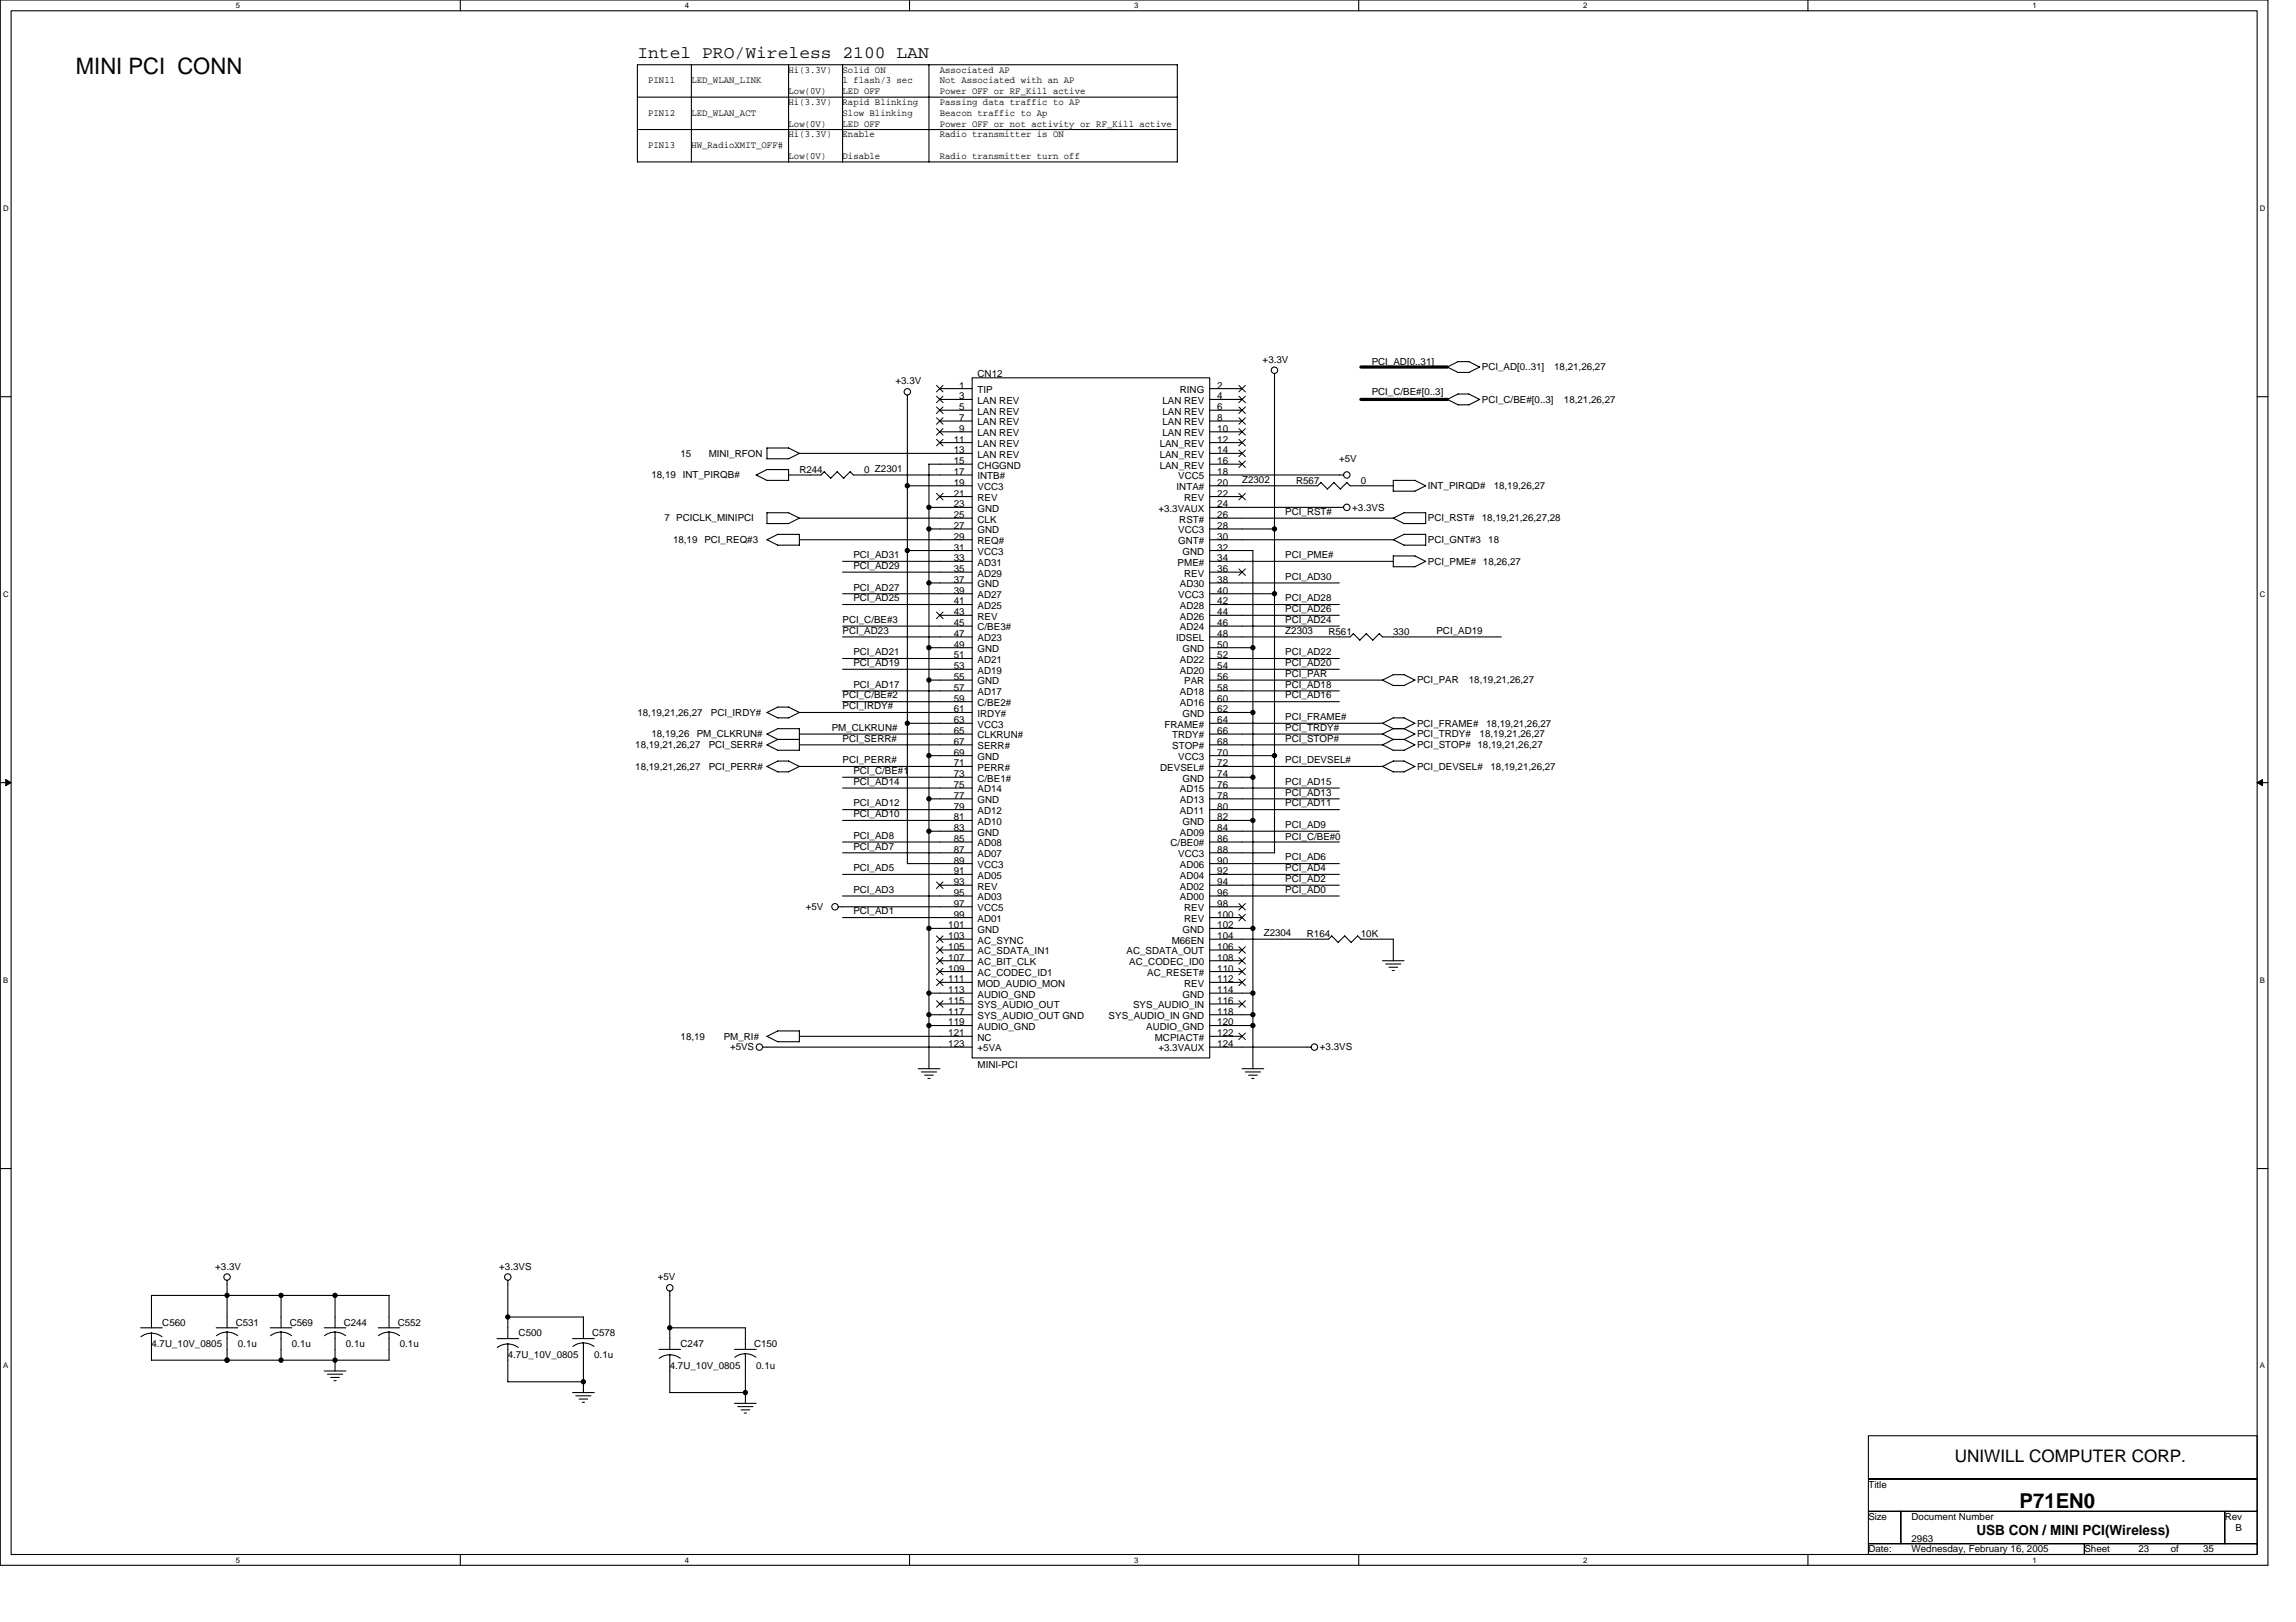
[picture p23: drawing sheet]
<svg xmlns="http://www.w3.org/2000/svg" width="297mm" height="210mm" viewBox="0 0 297 210" stroke-linecap="round" stroke-linejoin="round" font-family="sans-serif">
<defs><g id="words">
<text font-size="2.9" x="9.8" y="9.6">MINI PCI CONN</text>
<text font-size="2.7" x="261.3" y="195.2">P71EN0</text>
<g font-size="2.2">
<text x="82.5" y="7.4">Intel PRO/Wireless 2100 LAN</text>
<text x="252.9" y="189.2">UNIWILL COMPUTER CORP.</text>
</g>
<text font-size="1.8" x="255.7" y="198.6">USB CON / MINI PCI(Wireless)</text>
<g font-size="1.3">
<text x="83.9" y="10.8">PIN11</text>
<text x="89.4" y="10.8">LED_WLAN_LINK</text>
<text x="102" y="9.4">Hi(3.3V)</text>
<text x="109" y="9.4">Solid ON</text>
<text x="109" y="10.8">1 flash/3 sec</text>
<text x="121.6" y="9.4">Associated AP</text>
<text x="121.6" y="10.8">Not Associated with an AP</text>
<text x="83.9" y="15">PIN12</text>
<text x="89.4" y="15">LED_WLAN_ACT</text>
<text x="102" y="16.4">Low(0V)</text>
<text x="102" y="17.8">Hi(3.3V)</text>
<text x="102" y="12.2">Low(0V)</text>
<text x="102" y="13.6">Hi(3.3V)</text>
<text x="109" y="15">Slow Blinking</text>
<text x="109" y="12.2">LED OFF</text>
<text x="109" y="13.6">Rapid Blinking</text>
<text x="109" y="16.4">LED OFF</text>
<text x="109" y="17.8">Enable</text>
<text x="121.6" y="13.6">Passing data traffic to AP</text>
<text x="121.6" y="15">Beacon traffic to Ap</text>
<text x="121.6" y="12.2">Power OFF or RF_Kill active</text>
<text x="121.6" y="17.8">Radio transmitter is ON</text>
<text x="121.6" y="16.4">Power OFF or not activity or RF_Kill active</text>
<text x="83.9" y="19.2">PIN13</text>
<text x="89.4" y="19.2">HW_RadioXMIT_OFF#</text>
<text x="102" y="20.6">Low(0V)</text>
<text x="109" y="20.6">Disable</text>
<text x="121.6" y="20.6">Radio transmitter turn off</text>
<text x="163.3" y="46.9">+3.3V</text>
<text x="177.5" y="47.2">PCI_AD[0..31]</text>
<text x="191.7" y="47.9">PCI_AD[0..31]</text>
<text x="201.1" y="47.9">18,21,26,27</text>
<text x="115.9" y="49.7">+3.3V</text>
<text x="124.1" y="50.3">1</text>
<text x="124.1" y="51.7">3</text>
<text x="124.1" y="53.1">5</text>
<text x="126.5" y="50.9">TIP</text>
<text x="126.5" y="52.3">LAN REV</text>
<text x="126.5" y="53.7">LAN REV</text>
<text x="126.5" y="48.8">CN12</text>
<text x="150.4" y="52.3">LAN REV</text>
<text x="150.4" y="53.7">LAN REV</text>
<text x="152.6" y="50.9">RING</text>
<text x="157.5" y="50.3">2</text>
<text x="157.5" y="51.7">4</text>
<text x="157.5" y="53.1">6</text>
<text x="177.5" y="51.1">PCI_C/BE#[0..3]</text>
<text x="191.7" y="52.1">PCI_C/BE#[0..3]</text>
<text x="202.3" y="52.1">18,21,26,27</text>
<text x="88" y="59.1">15</text>
<text x="91.7" y="59.1">MINI_RFON</text>
<text x="123.4" y="57.3">11</text>
<text x="123.4" y="58.7">13</text>
<text x="124.1" y="54.5">7</text>
<text x="124.1" y="55.9">9</text>
<text x="126.5" y="55">LAN REV</text>
<text x="126.5" y="56.4">LAN REV</text>
<text x="126.5" y="57.8">LAN REV</text>
<text x="126.5" y="59.2">LAN REV</text>
<text x="150" y="57.8">LAN_REV</text>
<text x="150" y="59.2">LAN_REV</text>
<text x="150.4" y="55">LAN REV</text>
<text x="150.4" y="56.4">LAN REV</text>
<text x="157.5" y="54.5">8</text>
<text x="157.5" y="55.9">10</text>
<text x="157.5" y="57.3">12</text>
<text x="157.5" y="58.7">14</text>
<text x="173.3" y="59.8">+5V</text>
<text x="84.3" y="61.9">18,19</text>
<text x="88.3" y="61.9">INT_PIRQB#</text>
<text x="103.4" y="61.2">R244</text>
<text x="111.8" y="61.2">0 Z2301</text>
<text x="123.4" y="60.1">15</text>
<text x="123.4" y="61.5">17</text>
<text x="123.4" y="62.9">19</text>
<text x="123.4" y="64.3">21</text>
<text x="123.4" y="65.7">23</text>
<text x="126.5" y="60.6">CHGGND</text>
<text x="126.5" y="62">INTB#</text>
<text x="126.5" y="63.4">VCC3</text>
<text x="126.5" y="64.8">REV</text>
<text x="150" y="60.6">LAN_REV</text>
<text x="152.2" y="63.4">INTA#</text>
<text x="152.4" y="62">VCC5</text>
<text x="153.2" y="64.8">REV</text>
<text x="157.5" y="60.1">16</text>
<text x="157.5" y="61.5">18</text>
<text x="157.5" y="62.9">20</text>
<text x="157.5" y="64.3">22</text>
<text x="157.5" y="65.7">24</text>
<text x="160.7" y="62.5">Z2302</text>
<text x="167.7" y="62.6">R567</text>
<text x="176.1" y="62.6">0</text>
<text x="184.7" y="63.3">INT_PIRQD#</text>
<text x="193.2" y="63.3">18,19,26,27</text>
<text x="86" y="67.5">7 PCICLK_MINIPCI</text>
<text x="87.1" y="70.3">18,19</text>
<text x="91.1" y="70.3">PCI_REQ#3</text>
<text x="123.4" y="67">25</text>
<text x="123.4" y="68.4">27</text>
<text x="123.4" y="69.8">29</text>
<text x="123.4" y="71.2">31</text>
<text x="126.5" y="66.2">GND</text>
<text x="126.5" y="67.6">CLK</text>
<text x="126.5" y="69">GND</text>
<text x="126.5" y="70.4">REQ#</text>
<text x="126.5" y="71.8">VCC3</text>
<text x="149.9" y="66.2">+3.3VAUX</text>
<text x="152.4" y="69">VCC3</text>
<text x="152.4" y="70.4">GNT#</text>
<text x="152.6" y="67.6">RST#</text>
<text x="153" y="71.8">GND</text>
<text x="157.5" y="67">26</text>
<text x="157.5" y="68.4">28</text>
<text x="157.5" y="69.8">30</text>
<text x="157.5" y="71.2">32</text>
<text x="166.3" y="66.6">PCI_RST#</text>
<text x="174.9" y="66.1">+3.3VS</text>
<text x="184.7" y="67.5">PCI_RST#</text>
<text x="184.7" y="70.3">PCI_GNT#3</text>
<text x="191.7" y="67.5">18,19,21,26,27,28</text>
<text x="192.5" y="70.3">18</text>
<text x="110.4" y="72.2">PCI_AD31</text>
<text x="110.4" y="73.6">PCI_AD29</text>
<text x="110.4" y="77.8">PCI_AD25</text>
<text x="110.4" y="76.4">PCI_AD27</text>
<text x="123.4" y="72.6">33</text>
<text x="123.4" y="74">35</text>
<text x="123.4" y="75.4">37</text>
<text x="123.4" y="76.8">39</text>
<text x="126.5" y="73.2">AD31</text>
<text x="126.5" y="74.6">AD29</text>
<text x="126.5" y="76">GND</text>
<text x="126.5" y="77.4">AD27</text>
<text x="152.4" y="73.2">PME#</text>
<text x="152.4" y="77.4">VCC3</text>
<text x="152.6" y="76">AD30</text>
<text x="153.2" y="74.6">REV</text>
<text x="157.5" y="72.6">34</text>
<text x="157.5" y="74">36</text>
<text x="157.5" y="75.4">38</text>
<text x="157.5" y="76.8">40</text>
<text x="166.3" y="72.2">PCI_PME#</text>
<text x="166.3" y="75">PCI_AD30</text>
<text x="166.3" y="77.8">PCI_AD28</text>
<text x="184.7" y="73.1">PCI_PME# 18,26,27</text>
<text x="109" y="82">PCI_AD23</text>
<text x="109" y="80.6">PCI_C/BE#3</text>
<text x="123.4" y="78.2">41</text>
<text x="123.4" y="79.6">43</text>
<text x="123.4" y="81">45</text>
<text x="123.4" y="82.4">47</text>
<text x="123.4" y="83.8">49</text>
<text x="126.5" y="78.8">AD25</text>
<text x="126.5" y="80.2">REV</text>
<text x="126.5" y="81.6">C/BE3#</text>
<text x="126.5" y="83">AD23</text>
<text x="152.1" y="83">IDSEL</text>
<text x="152.6" y="78.8">AD28</text>
<text x="152.6" y="80.2">AD26</text>
<text x="152.6" y="81.6">AD24</text>
<text x="157.5" y="78.2">42</text>
<text x="157.5" y="79.6">44</text>
<text x="157.5" y="81">46</text>
<text x="157.5" y="82.4">48</text>
<text x="157.5" y="83.8">50</text>
<text x="166.3" y="80.6">PCI_AD24</text>
<text x="166.3" y="79.2">PCI_AD26</text>
<text x="166.3" y="82">Z2303</text>
<text x="171.9" y="82.1">R561</text>
<text x="180.2" y="82.1">330</text>
<text x="185.8" y="82">PCI_AD19</text>
<text x="110.4" y="89">PCI_AD17</text>
<text x="110.4" y="86.2">PCI_AD19</text>
<text x="110.4" y="84.8">PCI_AD21</text>
<text x="123.4" y="85.2">51</text>
<text x="123.4" y="86.6">53</text>
<text x="123.4" y="88">55</text>
<text x="123.4" y="89.4">57</text>
<text x="126.5" y="84.4">GND</text>
<text x="126.5" y="85.8">AD21</text>
<text x="126.5" y="87.2">AD19</text>
<text x="126.5" y="88.6">GND</text>
<text x="126.5" y="90">AD17</text>
<text x="152.6" y="85.8">AD22</text>
<text x="152.6" y="87.2">AD20</text>
<text x="152.6" y="90">AD18</text>
<text x="153" y="84.4">GND</text>
<text x="153.2" y="88.6">PAR</text>
<text x="157.5" y="85.2">52</text>
<text x="157.5" y="86.6">54</text>
<text x="157.5" y="88">56</text>
<text x="157.5" y="89.4">58</text>
<text x="166.3" y="84.8">PCI_AD22</text>
<text x="166.3" y="86.2">PCI_AD20</text>
<text x="166.3" y="87.6">PCI_PAR</text>
<text x="166.3" y="89">PCI_AD18</text>
<text x="183.3" y="88.4">PCI_PAR</text>
<text x="190" y="88.4">18,19,21,26,27</text>
<text x="82.5" y="92.6">18,19,21,26,27</text>
<text x="84.3" y="95.4">18,19,26</text>
<text x="90.1" y="95.4">PM_CLKRUN#</text>
<text x="92" y="92.6">PCI_IRDY#</text>
<text x="107.6" y="94.6">PM_CLKRUN#</text>
<text x="109" y="91.8">PCI_IRDY#</text>
<text x="109" y="90.4">PCI_C/BE#2</text>
<text x="109" y="96">PCI_SERR#</text>
<text x="123.4" y="90.8">59</text>
<text x="123.4" y="92.2">61</text>
<text x="123.4" y="93.6">63</text>
<text x="123.4" y="95">65</text>
<text x="126.5" y="91.4">C/BE2#</text>
<text x="126.5" y="92.8">IRDY#</text>
<text x="126.5" y="94.2">VCC3</text>
<text x="126.5" y="95.6">CLKRUN#</text>
<text x="150.7" y="94.2">FRAME#</text>
<text x="151.7" y="95.6">TRDY#</text>
<text x="152.6" y="91.4">AD16</text>
<text x="153" y="92.8">GND</text>
<text x="157.5" y="90.8">60</text>
<text x="157.5" y="92.2">62</text>
<text x="157.5" y="93.6">64</text>
<text x="157.5" y="95">66</text>
<text x="166.3" y="94.6">PCI_TRDY#</text>
<text x="166.3" y="93.2">PCI_FRAME#</text>
<text x="166.3" y="96">PCI_STOP#</text>
<text x="166.3" y="90.4">PCI_AD16</text>
<text x="183.3" y="94">PCI_FRAME#</text>
<text x="183.3" y="95.4">PCI_TRDY#</text>
<text x="191.4" y="95.4">18,19,21,26,27</text>
<text x="192.3" y="94">18,19,21,26,27</text>
<text x="82.2" y="99.6">18,19,21,26,27</text>
<text x="82.2" y="96.8">18,19,21,26,27</text>
<text x="91.7" y="99.6">PCI_PERR#</text>
<text x="91.7" y="96.8">PCI_SERR#</text>
<text x="109" y="98.8">PCI_PERR#</text>
<text x="110.4" y="101.6">PCI_AD14</text>
<text x="110.4" y="100.2">PCI_C/BE#1</text>
<text x="123.4" y="96.4">67</text>
<text x="123.4" y="97.8">69</text>
<text x="123.4" y="99.2">71</text>
<text x="123.4" y="100.6">73</text>
<text x="123.4" y="102">75</text>
<text x="126.5" y="97">SERR#</text>
<text x="126.5" y="98.4">GND</text>
<text x="126.5" y="99.8">PERR#</text>
<text x="126.5" y="101.1">C/BE1#</text>
<text x="150.1" y="99.8">DEVSEL#</text>
<text x="151.7" y="97">STOP#</text>
<text x="152.4" y="98.4">VCC3</text>
<text x="153" y="101.1">GND</text>
<text x="157.5" y="96.4">68</text>
<text x="157.5" y="97.8">70</text>
<text x="157.5" y="99.2">72</text>
<text x="157.5" y="100.6">74</text>
<text x="157.5" y="102">76</text>
<text x="166.3" y="98.8">PCI_DEVSEL#</text>
<text x="166.3" y="101.6">PCI_AD15</text>
<text x="183.3" y="96.8">PCI_STOP# 18,19,21,26,27</text>
<text x="183.3" y="99.6">PCI_DEVSEL#</text>
<text x="192.8" y="99.6">18,19,21,26,27</text>
<text x="110.4" y="105.8">PCI_AD10</text>
<text x="110.4" y="104.4">PCI_AD12</text>
<text x="123.4" y="103.4">77</text>
<text x="123.4" y="104.8">79</text>
<text x="123.4" y="106.2">81</text>
<text x="123.4" y="107.6">83</text>
<text x="126.5" y="102.5">AD14</text>
<text x="126.5" y="103.9">GND</text>
<text x="126.5" y="105.3">AD12</text>
<text x="126.5" y="106.7">AD10</text>
<text x="152.6" y="102.5">AD15</text>
<text x="152.6" y="103.9">AD13</text>
<text x="152.6" y="105.3">AD11</text>
<text x="153" y="106.7">GND</text>
<text x="157.5" y="103.4">78</text>
<text x="157.5" y="104.8">80</text>
<text x="157.5" y="106.2">82</text>
<text x="157.5" y="107.6">84</text>
<text x="166.3" y="103">PCI_AD13</text>
<text x="166.3" y="107.2">PCI_AD9</text>
<text x="166.3" y="104.4">PCI_AD11</text>
<text x="110.4" y="108.6">PCI_AD8</text>
<text x="110.4" y="112.7">PCI_AD5</text>
<text x="110.4" y="110">PCI_AD7</text>
<text x="123.4" y="109">85</text>
<text x="123.4" y="110.4">87</text>
<text x="123.4" y="111.8">89</text>
<text x="123.4" y="113.2">91</text>
<text x="126.5" y="108.1">GND</text>
<text x="126.5" y="109.5">AD08</text>
<text x="126.5" y="110.9">AD07</text>
<text x="126.5" y="112.3">VCC3</text>
<text x="126.5" y="113.7">AD05</text>
<text x="151.4" y="109.5">C/BE0#</text>
<text x="152.4" y="110.9">VCC3</text>
<text x="152.6" y="108.1">AD09</text>
<text x="152.6" y="112.3">AD06</text>
<text x="152.6" y="113.7">AD04</text>
<text x="157.5" y="109">86</text>
<text x="157.5" y="110.4">88</text>
<text x="157.5" y="111.8">90</text>
<text x="157.5" y="113.2">92</text>
<text x="166.3" y="108.7">PCI_C/BE#0</text>
<text x="166.3" y="112.7">PCI_AD4</text>
<text x="166.3" y="111.3">PCI_AD6</text>
<text x="104.3" y="117.8">+5V</text>
<text x="110.4" y="118.3">PCI_AD1</text>
<text x="110.4" y="115.5">PCI_AD3</text>
<text x="123.4" y="114.5">93</text>
<text x="123.4" y="115.9">95</text>
<text x="123.4" y="117.3">97</text>
<text x="123.4" y="118.7">99</text>
<text x="126.5" y="115.1">REV</text>
<text x="126.5" y="116.5">AD03</text>
<text x="126.5" y="117.9">VCC5</text>
<text x="126.5" y="119.3">AD01</text>
<text x="152.6" y="115.1">AD02</text>
<text x="152.6" y="116.5">AD00</text>
<text x="153.2" y="117.9">REV</text>
<text x="153.2" y="119.3">REV</text>
<text x="157.5" y="114.5">94</text>
<text x="157.5" y="115.9">96</text>
<text x="157.5" y="117.3">98</text>
<text x="157.5" y="118.7">100</text>
<text x="166.3" y="114.1">PCI_AD2</text>
<text x="166.3" y="115.5">PCI_AD0</text>
<text x="122.7" y="120.1">101</text>
<text x="122.7" y="121.5">103</text>
<text x="122.7" y="122.9">105</text>
<text x="122.7" y="124.3">107</text>
<text x="122.7" y="125.7">109</text>
<text x="126.5" y="120.7">GND</text>
<text x="126.5" y="122.1">AC_SYNC</text>
<text x="126.5" y="123.5">AC_SDATA_IN1</text>
<text x="126.5" y="124.9">AC_BIT_CLK</text>
<text x="145.7" y="123.5">AC_SDATA_OUT</text>
<text x="146.1" y="124.9">AC_CODEC_ID0</text>
<text x="151.6" y="122.1">M66EN</text>
<text x="153" y="120.7">GND</text>
<text x="157.5" y="120.1">102</text>
<text x="157.5" y="121.5">104</text>
<text x="157.5" y="122.9">106</text>
<text x="157.5" y="124.3">108</text>
<text x="157.5" y="125.7">110</text>
<text x="163.5" y="121.1">Z2304</text>
<text x="169.1" y="121.3">R164</text>
<text x="176.1" y="121.3">10K</text>
<text x="122.7" y="127.1">111</text>
<text x="122.7" y="128.5">113</text>
<text x="122.7" y="129.9">115</text>
<text x="122.7" y="131.3">117</text>
<text x="126.5" y="126.3">AC_CODEC_ID1</text>
<text x="126.5" y="127.7">MOD_AUDIO_MON</text>
<text x="126.5" y="129.1">AUDIO_GND</text>
<text x="126.5" y="130.5">SYS_AUDIO_OUT</text>
<text x="126.5" y="131.9">SYS_AUDIO_OUT GND</text>
<text x="143.4" y="131.9">SYS_AUDIO_IN GND</text>
<text x="146.6" y="130.5">SYS_AUDIO_IN</text>
<text x="148.4" y="126.3">AC_RESET#</text>
<text x="153" y="129.1">GND</text>
<text x="153.2" y="127.7">REV</text>
<text x="157.5" y="127.1">112</text>
<text x="157.5" y="128.5">114</text>
<text x="157.5" y="129.9">116</text>
<text x="157.5" y="131.3">118</text>
<text x="88.1" y="134.5">18,19</text>
<text x="93.6" y="134.5">PM_RI#</text>
<text x="94.5" y="135.9">+5VS</text>
<text x="122.7" y="132.7">119</text>
<text x="122.7" y="134.1">121</text>
<text x="122.7" y="135.5">123</text>
<text x="126.5" y="133.3">AUDIO_GND</text>
<text x="126.5" y="134.7">NC</text>
<text x="126.5" y="136.1">+5VA</text>
<text x="148.3" y="133.3">AUDIO_GND</text>
<text x="149.4" y="134.7">MCPIACT#</text>
<text x="149.9" y="136.1">+3.3VAUX</text>
<text x="157.5" y="132.7">120</text>
<text x="157.5" y="134.1">122</text>
<text x="157.5" y="135.5">124</text>
<text x="170.8" y="135.9">+3.3VS</text>
<text x="126.5" y="138.2">MINI-PCI</text>
<text x="27.8" y="164.3">+3.3V</text>
<text x="64.6" y="164.3">+3.3VS</text>
<text x="85.1" y="165.7">+5V</text>
<text x="21" y="171.6">C560</text>
<text x="30.5" y="171.6">C531</text>
<text x="37.5" y="171.6">C569</text>
<text x="44.5" y="171.6">C244</text>
<text x="51.4" y="171.6">C552</text>
<text x="67.1" y="173">C500</text>
<text x="76.6" y="173">C578</text>
<text x="19.6" y="174.4">4.7U_10V_0805</text>
<text x="30.8" y="174.4">0.1u</text>
<text x="37.8" y="174.4">0.1u</text>
<text x="44.7" y="174.4">0.1u</text>
<text x="51.7" y="174.4">0.1u</text>
<text x="65.7" y="175.7">4.7U_10V_0805</text>
<text x="76.9" y="175.7">0.1u</text>
<text x="86.7" y="177.1">4.7U_10V_0805</text>
<text x="88.1" y="174.4">C247</text>
<text x="97.5" y="174.4">C150</text>
<text x="97.8" y="177.1">0.1u</text>
<text x="241.7" y="192.5">Title</text>
<text x="241.7" y="196.7">Size</text>
<text x="247.3" y="196.7">Document Number</text>
<text x="287.8" y="196.7">Rev</text>
<text x="241.7" y="200.9">Date:</text>
<text x="247.3" y="200.9">Wednesday, February 16, 2005</text>
<text x="247.3" y="199.5">2963</text>
<text x="269.7" y="200.9">Sheet</text>
<text x="276.6" y="200.9">23</text>
<text x="280.8" y="200.9">of</text>
<text x="285" y="200.9">35</text>
<text x="289.2" y="198.1">B</text>
</g>
<g font-size="1">
<text x="30.5" y="1">5</text>
<text x="88.6" y="1">4</text>
<text x="146.7" y="1">3</text>
<text x="204.8" y="1">2</text>
<text x="263" y="1">1</text>
<text x=".4" y="27.3">D</text>
<text x="292.4" y="27.3">D</text>
<text x=".4" y="77.2">C</text>
<text x="292.4" y="77.2">C</text>
<text x=".4" y="127.2">B</text>
<text x="292.4" y="127.2">B</text>
<text x=".4" y="177.1">A</text>
<text x="292.4" y="177.1">A</text>
<text x="30.5" y="202.2">5</text>
<text x="88.6" y="202.2">4</text>
<text x="146.7" y="202.2">3</text>
<text x="204.8" y="202.2">2</text>
<text x="263" y="202.2">1</text>
</g>
</g></defs>
<path d="M0 0h293.4v202.6h-293.4zM1.4 1.4h290.6v199.8h-290.6z" fill="none" stroke="#000" stroke-width=".14"/>
<g fill="#fff">
<path d="M30.5 .1h.6v1.2h-.6z"/>
<path d="M30.5 201.3h.6v1.1h-.6z"/>
</g>
<path d="M59.6 0v1.4M59.6 201.2v1.4" fill="none" stroke="#000" stroke-width=".14"/>
<g fill="#fff">
<path d="M88.6 .1h.6v1.2h-.6z"/>
<path d="M88.6 201.3h.6v1.1h-.6z"/>
</g>
<path d="M117.7 0v1.4M117.7 201.2v1.4" fill="none" stroke="#000" stroke-width=".14"/>
<g fill="#fff">
<path d="M146.7 .1h.6v1.2h-.6z"/>
<path d="M146.7 201.3h.6v1.1h-.6z"/>
</g>
<path d="M175.8 0v1.4M175.8 201.2v1.4" fill="none" stroke="#000" stroke-width=".14"/>
<g fill="#fff">
<path d="M204.8 .1h.6v1.2h-.6z"/>
<path d="M204.8 201.3h.6v1.1h-.6z"/>
</g>
<path d="M233.9 0v1.4M233.9 201.2v1.4" fill="none" stroke="#000" stroke-width=".14"/>
<g fill="#fff">
<path d="M263 .1h.5v1.2h-.5z"/>
<path d="M263 201.3h.5v1.1h-.5z"/>
<path d="M.4 26.4h.7v1.1h-.7z"/>
<path d="M292.4 26.4h.7v1.1h-.7z"/>
<path d="M.4 76.3h.7v1.1h-.7z"/>
<path d="M292.4 76.3h.7v1.1h-.7z"/>
</g>
<path d="M0 51.3h1.4M292 51.3h1.4" fill="none" stroke="#000" stroke-width=".14"/>
<g fill="#fff">
<path d="M.4 126.3h.7v1.1h-.7z"/>
<path d="M292.4 126.3h.6v1.1h-.6z"/>
</g>
<path d="M0 101.3h1.4M292 101.3h1.4" fill="none" stroke="#000" stroke-width=".14"/>
<path d="M.7 100.9l.7 .4-.7 .4zM292 101.3l.7-.4v.8z" fill="#000" stroke="#000" stroke-width=".13"/>
<g fill="#fff">
<path d="M.4 176.2h.7v1.1h-.7z"/>
<path d="M292.3 176.2h.7v1.1h-.7z"/>
</g>
<g fill="none" stroke="#000" stroke-width=".14">
<path d="M82.5 8.4h69.8v12.6h-69.8zM82.5 16.8h69.8M82.5 12.6h69.8M89.4 8.4v12.6M102 8.4v12.6M109 8.4v12.6M120.2 8.4v12.6M102 58l1.4 .7M102 58h-2.8v1.4h2.8M103.4 58.7h22.4M103.4 58.7l-1.4 .7M117.4 51.1v60.7"/>
<path d="M121.6 50.3h4.2M121.6 51.7h4.2M121.6 53.1h4.2M121.6 54.5h4.2M121.6 55.9h4.2M121.6 57.3h4.2M125.8 48.9h30.7v88h-30.7zM156.5 50.3h4.2M156.5 51.7h4.2M156.5 53.1h4.2M156.5 54.5h4.2M156.5 55.9h4.2"/>
<path d="M156.5 57.3h4.2M156.5 58.7h4.2M164.9 48.3v62.1h-8.4M188.6 51h1.4M188.6 51l-1.4 .7 1.4 .7h1.4l1.4-.7-1.4-.7M190 46.8l1.4 .7-1.4 .7h-1.4l-1.4-.7M190 46.8h-1.4l-1.4 .7M97.8 61.5l1.4-.7h2.8v1.4M97.8 61.5l1.4 .7h2.8M99.2 69.8l1.4 .7 2.8 .1v-1.4h-2.8l-1.4 .6M102 66.4l1.4 .7M102 66.4h-2.8v1.4h2.8"/>
<path d="M103.4 67.1h22.4M103.4 69.8h22.4M103.4 67l-1.4 .8M106.6 61l.9 .9M106.6 61l-.4 .5h-4.2M108.3 61l.9 .9M108.3 61l-.8 .9M109 72.6h16.8M109 74h16.8M109 76.8h16.8M109 78.2h16.8M110 61l.4 .5"/>
<path d="M110 61l-.9 .9M110.4 61.5h15.4M117.4 62.9h8.4M117.4 71.2h8.4M120.2 65.7h5.6M120.2 68.5h5.6M120.2 75.4h5.6M121.6 64.3h4.2M121.6 79.6h4.2M125.8 60.1h-5.6v78.2M156.5 65.7h17.3M156.5 61.5h17.3"/>
<path d="M156.5 60.1h4.2M156.5 62.9h14l.4-.5 .8 .9 .9-.9 .8 .9M156.5 64.3h4.2M156.5 67.1h23.8M156.5 68.5h8.4M156.5 71.2h5.6v67.1M156.5 72.6h23.8M156.5 74h4.2M156.5 75.4h16.8M156.5 76.8h8.4M156.5 78.2h16.8M156.5 79.6h16.8"/>
<path d="M174.2 62.4l.5 .5M174.3 62.4l-.9 .9M174.7 62.9h5.6M181.6 69.2h2.8v1.4l-2.8-.1-1.4-.7M181.6 66.4h2.8v1.4h-2.8l-1.4-.8M181.7 69.1l-1.4 .7h-23.8M181.7 66.4l-1.4 .7M183 73.3h-2.7v-1.4h2.8l1.3 .8-1.4 .6M183 63.6h-2.7v-1.4h2.8l1.3 .7-1.4 .7M100.6 95.7h2.8M100.6 99.9h1.4M100.6 94.3h2.8v2.8h-2.8l-1.4-.7 1.4-.7"/>
<path d="M100.6 92.9h1.4M100.6 94.3l-1.4 .7 1.4 .7M103.4 92.2h22.4M103.4 95h22.4M103.4 96.4h22.4M103.4 99.2h22.4M103.4 99.2l-1.4-.7h-1.4l-1.4 .7 1.4 .7M103.4 92.2l-1.4-.7h-1.4l-1.4 .7 1.4 .7M103.4 99.2l-1.4 .7M103.4 92.2l-1.4 .7M109 81h16.8M109 82.4h16.8"/>
<path d="M109 85.2h16.8M109 86.6h16.8M109 89.4h16.8M109 90.8h16.8M117.4 93.6h8.4M120.2 83.8h5.6M120.2 88h5.6M120.2 97.8h5.6M156.5 81h16.8M156.5 83.8h5.6M156.5 85.2h16.8M156.5 86.6h16.8"/>
<path d="M156.5 88h22.4M156.5 89.4h16.8M156.5 90.8h16.8M156.5 92.2h5.6M156.5 93.6h22.4M156.5 95h22.4M156.5 96.4h22.4l1.4 .7h1.4M156.5 97.8h8.4M156.5 99.2h22.4M175.1 82l.8 .8M175.1 82l-.4 .4h-18.2M175.9 82.8l.9-.8 .8 .8"/>
<path d="M178.8 99.2l1.4 .7h1.4M178.8 93.6l1.4 .7h1.5M178.8 95l1.5 .7M178.9 82.4h15.3M178.9 88l1.4 .7h1.4M178.9 82.4l-.5-.4-.8 .8M180.2 95.7h1.4M180.3 95.7l-1.5 .7M180.3 94.3l-1.4 .7M181.6 87.3l1.5 .7-1.5 .7M181.6 95.7l1.5 .7-1.5 .7M181.6 92.9l1.5 .7-1.5 .7 1.5 .7-1.5 .7"/>
<path d="M181.6 87.3h-1.4l-1.4 .7M181.6 98.5l1.5 .7-1.5 .7M181.7 98.5h-1.4l-1.4 .7M181.7 92.9h-1.4l-1.4 .7M108.4 117.3h17.4M109 100.6h16.8M109 102h16.8M109 104.8h16.8M109 106.2h16.8M109 109h16.8M109 110.4h16.8M109 113.2h16.8"/>
<path d="M109 116h16.8M109 118.7h16.8M117.4 111.8h8.4M120.2 103.4h5.6M120.2 107.6h5.6M121.6 114.6h4.2M156.5 117.3h4.2M156.5 100.6h5.6M156.5 102h16.8M156.5 103.4h16.8M156.5 104.8h16.8M156.5 106.2h5.6"/>
<path d="M156.5 107.6h16.8M156.5 109h16.8M156.5 111.8h16.8M156.5 113.2h16.8M156.5 114.6h16.8M156.5 116h16.8M156.5 118.7h4.2M98.7 135.5h27.1M99.2 134.1l1.4-.7h2.8v1.4h-2.8zM103.4 134.1h22.4M118.8 138.3h2.8M119.2 138.7h2"/>
<path d="M119.6 139.1h1.1M120 139.6h.3M120.2 120.1h5.6M120.2 128.5h5.6M120.2 131.3h5.6M120.2 132.7h5.6M121.6 124.3h4.2M121.6 121.5h4.2M121.6 122.9h4.2M121.6 125.7h4.2M121.6 127.1h4.2M121.6 129.9h4.2"/>
<path d="M156.5 124.3h4.2M156.5 135.5h13.1M156.5 120.1h5.6M156.5 121.5h15.4l.4-.4 .8 .9 .9-.9 .8 .9 .8-.9 .5 .4h4.2v2.8M156.5 122.9h4.2M156.5 125.7h4.2M156.5 127.1h4.2M156.5 128.5h5.6M156.5 129.9h4.2M156.5 131.3h5.6M156.5 132.7h5.6M156.5 134.1h4.2"/>
<path d="M160.7 138.3h2.8M161.1 138.7h2M161.5 139.1h1.2M161.9 139.6h.3M178.8 124.3h2.8M179.3 124.8h1.9M179.7 125.2h1.1M180.1 125.6h.3M0 151.2h1.4M292 151.2h1.4M18.2 171.8h2.8M19.6 172.5a2.19 2.19 0 0 0-1.4 .5"/>
<path d="M19.6 172.5a2.25 2.25 0 0 1 1.4 .5M19.6 171.8v-4.2h30.7v4.2M19.6 172.5v3.5M19.6 176h30.7M28 171.8h2.8M29.4 172.4a2.19 2.19 0 0 0-1.4 .5M29.4 172.4a2.25 2.25 0 0 1 1.3 .4M29.4 165.7v6.1M29.4 172.4v3.6M35 171.8h2.8M36.4 172.4a2.19 2.19 0 0 0-1.4 .5M36.4 172.4a2.25 2.25 0 0 1 1.3 .4"/>
<path d="M36.4 167.6v4.2M36.4 172.4v3.6M41.9 171.8h2.8M41.9 177.4h2.8M42.4 177.8h1.9M42.8 178.3h1.1M43.2 178.7h.3M43.3 172.4a2.19 2.19 0 0 0-1.3 .5M43.3 172.4a2.25 2.25 0 0 1 1.4 .4M43.3 167.6v4.2M43.3 172.4v5M48.9 171.8h2.8"/>
<path d="M50.3 172.4a2.19 2.19 0 0 0-1.3 .5M50.3 172.4a2.25 2.25 0 0 1 1.4 .4M50.3 172.4v3.6M64.3 173.2h2.8M65.7 165.7v7.5M65.7 173.9v4.9h9.8M65.7 170.4h9.8v2.8M67.1 174.4a2.25 2.25 0 0 0-1.4-.5 2.19 2.19 0 0 0-1.4 .5M74.1 173.2h2.8M75.5 173.8v6.4M76.8 174.2a2.25 2.25 0 0 0-1.4-.4h.1a2.19 2.19 0 0 0-1.4 .5M85.2 174.6h2.9"/>
<path d="M86.6 175.3a2.19 2.19 0 0 0-1.3 .5M86.6 175.3h.1a2.25 2.25 0 0 1 1.3 .5M86.7 175.3v4.9h9.7M86.7 167.1v7.5M86.7 171.8h9.7v2.8M95 174.6h2.8M96.4 175.2v6.4M97.8 175.6a2.25 2.25 0 0 0-1.4-.4 2.19 2.19 0 0 0-1.3 .4M74.1 180.2h2.8M74.5 180.6h2M74.9 181.1h1.1M75.3 181.5h.3"/>
<path d="M95 181.6h2.8M95.4 182h2M95.9 182.4h1.1M96.3 182.9h.3M241.7 185.8h50.3v5.6h-50.3zM241.7 191.4h50.3v4.2h-50.3zM241.7 195.6h4.2v4.2h-4.2zM241.7 199.8h28v1.4h-28zM245.9 195.6h41.9v4.2h-41.9zM269.7 199.8h22.3v1.4h-22.3zM287.8 195.6h4.2v4.2h-4.2z"/>
<circle cx="117.4" cy="50.7" r=".42"/>
<circle cx="164.9" cy="47.9" r=".42"/>
<circle cx="174.2" cy="61.5" r=".42"/>
<circle cx="174.2" cy="65.7" r=".42"/>
<circle cx="108" cy="117.3" r=".42"/>
<circle cx="98.2" cy="135.5" r=".42"/>
<circle cx="170.1" cy="135.5" r=".42"/>
<circle cx="29.4" cy="165.3" r=".42"/>
<circle cx="65.7" cy="165.3" r=".42"/>
<circle cx="86.6" cy="166.7" r=".42"/>
</g>
<g fill="none" stroke="#000" stroke-width=".13">
<path d="M121.2 49.9l.8 .8M121.2 51.3l.8 .8M121.2 52.7l.8 .8M121.2 54.1l.8 .8M121.2 55.5l.8 .8M121.2 56.9l.8 .8M122 49.9l-.8 .8M122 51.3l-.8 .8M122 52.7l-.8 .8M122 54.1l-.8 .8M122 55.5l-.8 .8M122 56.9l-.8 .8"/>
<path d="M160.3 49.9l.8 .8M160.3 51.3l.8 .8M160.3 52.7l.8 .8M160.3 54.1l.8 .8M160.3 55.5l.8 .8M160.3 56.9l.8 .8M160.3 58.3l.8 .8M160.3 59.7l.8 .8M161.1 49.9l-.8 .8M161.1 51.3l-.8 .8M161.1 52.7l-.8 .8M161.1 54.1l-.8 .8"/>
<path d="M161.1 55.5l-.8 .8M161.1 56.9l-.8 .8M161.1 58.3l-.8 .8M161.1 59.7l-.8 .8M121.2 63.8l.8 .9M121.2 79.2l.8 .9M122 63.8l-.8 .9M122 79.2l-.8 .9M160.3 63.8l.8 .9M160.3 73.6l.8 .9M161.1 63.8l-.8 .9M161.1 73.6l-.8 .9"/>
<path d="M121.2 114.1l.8 .9M122 114.1l-.8 .9M160.3 116.9l.8 .9M160.3 118.3l.8 .9M161.1 116.9l-.8 .9M161.1 118.3l-.8 .9M121.2 121.1l.8 .9M121.2 122.5l.8 .9M121.2 123.9l.8 .9M121.2 125.3l.8 .9M121.2 126.7l.8 .9M121.2 129.5l.8 .8"/>
<path d="M122 121.1l-.8 .9M122 122.5l-.8 .9M122 123.9l-.8 .9M122 125.3l-.8 .9M122 126.7l-.8 .9M122 129.5l-.8 .8M160.3 122.5l.8 .9M160.3 123.9l.8 .9M160.3 125.3l.8 .9M160.3 126.7l.8 .9M160.3 129.5l.8 .8M160.3 133.7l.8 .8"/>
<path d="M161.1 122.5l-.8 .9M161.1 123.9l-.8 .9M161.1 125.3l-.8 .9M161.1 126.7l-.8 .9M161.1 129.5l-.8 .8M161.1 133.7l-.8 .8"/>
</g>
<path d="M176.1 51.7h11.1M176.1 47.5h11.1" fill="none" stroke="#000" stroke-width=".42"/>
<g fill="#000" stroke="#000" stroke-width=".14">
<circle cx="117.4" cy="71.2" r=".28"/>
<circle cx="117.4" cy="62.9" r=".28"/>
<circle cx="120.2" cy="65.7" r=".28"/>
<circle cx="120.2" cy="75.4" r=".28"/>
<circle cx="120.2" cy="68.4" r=".28"/>
<circle cx="164.9" cy="76.8" r=".28"/>
<circle cx="164.9" cy="68.4" r=".28"/>
<circle cx="117.4" cy="93.6" r=".28"/>
<circle cx="120.2" cy="97.8" r=".28"/>
<circle cx="120.2" cy="83.8" r=".28"/>
<circle cx="120.2" cy="88" r=".28"/>
<circle cx="162.1" cy="92.2" r=".28"/>
<circle cx="162.1" cy="83.8" r=".28"/>
<circle cx="164.9" cy="97.8" r=".28"/>
<circle cx="120.2" cy="103.4" r=".28"/>
<circle cx="120.2" cy="107.6" r=".28"/>
<circle cx="162.1" cy="106.2" r=".28"/>
<circle cx="162.1" cy="100.6" r=".28"/>
<circle cx="120.2" cy="132.7" r=".28"/>
<circle cx="120.2" cy="120.1" r=".28"/>
<circle cx="120.2" cy="131.3" r=".28"/>
<circle cx="120.2" cy="128.5" r=".28"/>
<circle cx="162.1" cy="132.7" r=".28"/>
<circle cx="162.1" cy="120.1" r=".28"/>
<circle cx="162.1" cy="131.3" r=".28"/>
<circle cx="162.1" cy="128.5" r=".28"/>
<circle cx="29.4" cy="167.6" r=".28"/>
<circle cx="29.4" cy="176" r=".28"/>
<circle cx="36.4" cy="167.6" r=".28"/>
<circle cx="36.4" cy="176" r=".28"/>
<circle cx="43.3" cy="167.6" r=".28"/>
<circle cx="43.3" cy="176" r=".28"/>
<circle cx="65.7" cy="170.4" r=".28"/>
<circle cx="75.5" cy="178.8" r=".28"/>
<circle cx="86.6" cy="171.8" r=".28"/>
<circle cx="96.4" cy="180.2" r=".28"/>
</g>
<use href="#words"/>
</svg>
